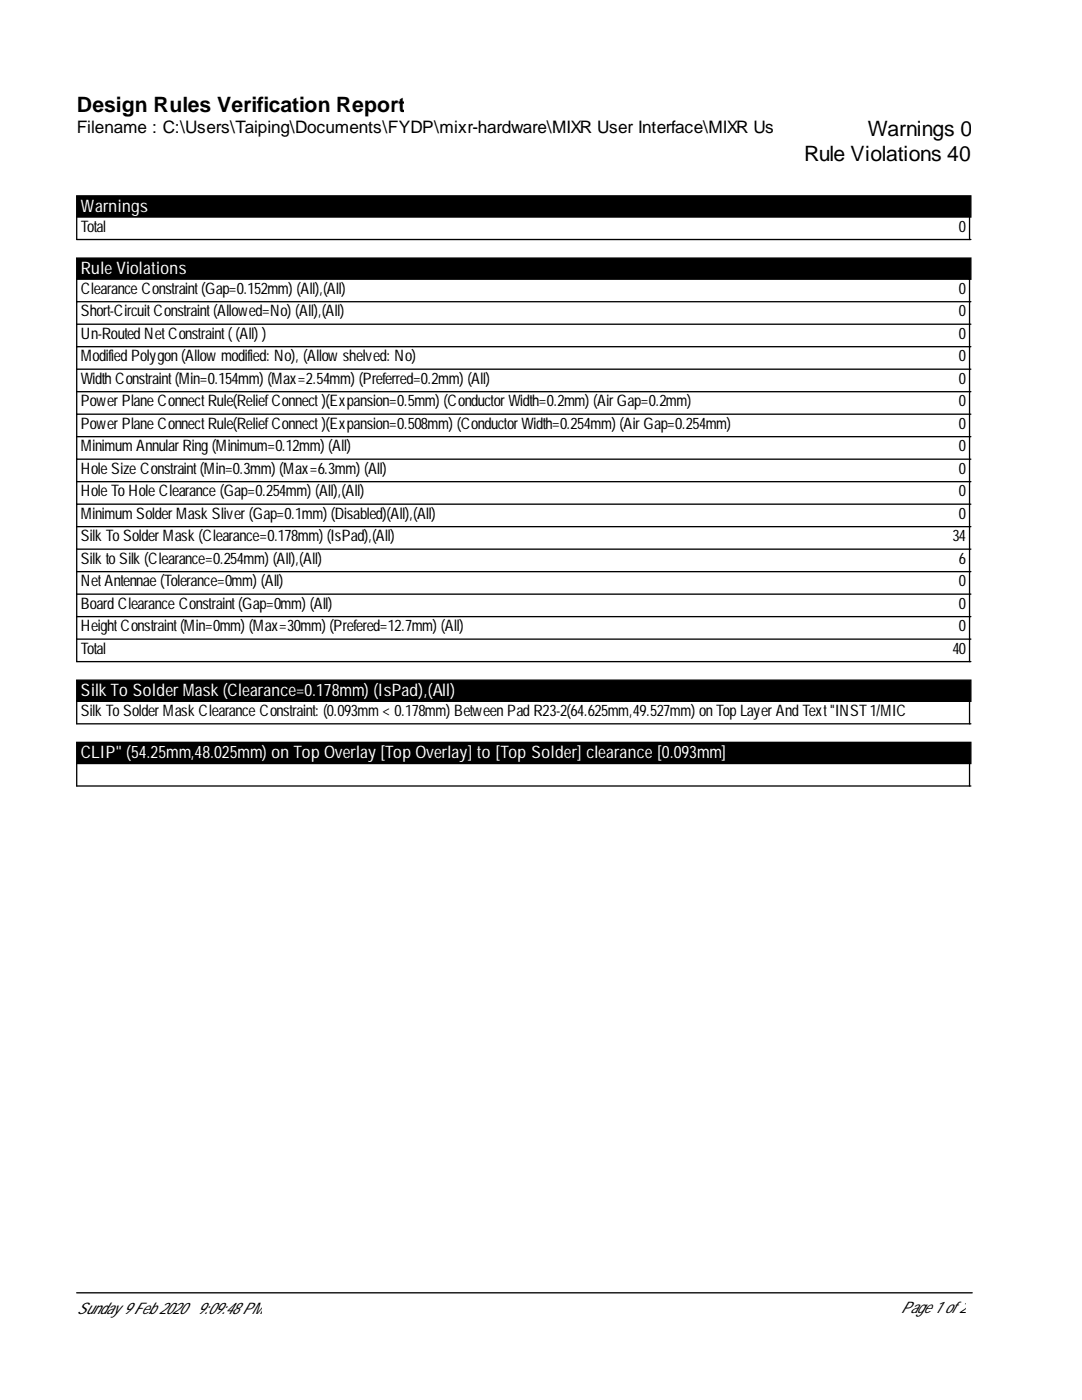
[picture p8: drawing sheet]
<svg xmlns="http://www.w3.org/2000/svg" width="216mm" height="279mm" viewBox="0 0 216 279" stroke-linecap="round" stroke-linejoin="round" font-family="sans-serif">
<defs><g id="words">
<g font-size="4.2">
<text x="15.3" y="22.3">Design Rules Verification Report</text>
<text x="173.1" y="27.1">Warnings 0</text>
<text x="160.5" y="32.1">Rule Violations 40</text>
</g>
<text font-size="3.4" x="15.3" y="26.6">Filename : C:\Users\Taiping\Documents\FYDP\mixr-hardware\MIXR User Interface\MIXR Us</text>
<g font-size="3.4" fill="#fff">
<text x="16.1" y="42.3">Warnings</text>
<text x="16.1" y="54.7">Rule Violations</text>
<text x="16.1" y="138.9">Silk To Solder Mask (Clearance=0.178mm) (IsPad),(All)</text>
<text x="16.1" y="151.4">CLIP&quot; (54.25mm,48.025mm) on Top Overlay [Top Overlay] to [Top Solder] clearance [0.093mm]</text>
</g>
<g font-size="3.2">
<text x="16.1" y="46.2">Total</text>
<text x="191.4" y="46.2">0</text>
<text x="16.1" y="58.6">Clearance Constraint(Gap=0.152mm) (All),(All)</text>
<text x="191.4" y="58.6">0</text>
<text x="16.1" y="63.1">Short-CircuitConstraint(Allowed=No) (All),(All)</text>
<text x="191.4" y="63.1">0</text>
<text x="16.1" y="67.6">Un-Routed NetConstraint( (All) )</text>
<text x="191.4" y="67.6">0</text>
<text x="16.1" y="72.1">Modified Polygon (Allow modified: No), (Allow shelved: No)</text>
<text x="16.1" y="76.6">Width Constraint(Min=0.154mm) (Max=2.54mm) (Preferred=0.2mm) (All)</text>
<text x="191.4" y="72.1">0</text>
<text x="191.4" y="76.6">0</text>
<text x="16.1" y="81.1">Power Plane ConnectRule(ReliefConnect)(Expansion=0.5mm) (Conductor Width=0.2mm) (Air Gap=0.2mm)</text>
<text x="191.4" y="81.1">0</text>
<text x="16.1" y="85.6">Power Plane ConnectRule(ReliefConnect)(Expansion=0.508mm) (Conductor Width=0.254mm) (Air Gap=0.254mm)</text>
<text x="191.4" y="85.6">0</text>
<text x="16.1" y="90.1">Minimum Annular Ring (Minimum=0.12mm) (All)</text>
<text x="16.1" y="94.6">Hole Size Constraint(Min=0.3mm) (Max=6.3mm) (All)</text>
<text x="191.4" y="90.1">0</text>
<text x="191.4" y="94.6">0</text>
<text x="16.1" y="99">Hole To Hole Clearance (Gap=0.254mm) (All),(All)</text>
<text x="191.4" y="99">0</text>
<text x="16.1" y="103.5">Minimum Solder Mask Sliver (Gap=0.1mm) (Disabled)(All),(All)</text>
<text x="191.4" y="103.5">0</text>
<text x="16.1" y="108">Silk To Solder Mask (Clearance=0.178mm) (IsPad),(All)</text>
<text x="16.1" y="112.5">Silk to Silk (Clearance=0.254mm) (All),(All)</text>
<text x="190" y="108">34</text>
<text x="191.4" y="112.5">6</text>
<text x="16.1" y="117">NetAntennae (Tolerance=0mm) (All)</text>
<text x="191.4" y="117">0</text>
<text x="16.1" y="121.5">Board Clearance Constraint(Gap=0mm) (All)</text>
<text x="16.1" y="126">HeightConstraint(Min=0mm) (Max=30mm) (Prefered=12.7mm) (All)</text>
<text x="191.4" y="121.5">0</text>
<text x="191.4" y="126">0</text>
<text x="16.1" y="130.5">Total</text>
<text x="190" y="130.5">40</text>
<text x="16.1" y="142.9">Silk To Solder Mask Clearance Constraint: (0.093mm &lt; 0.178mm) Between Pad R23-2(64.625mm,49.527mm) on Top Layer And Text&quot;INST1/MIC</text>
<text x="15.3" y="262.2">Sunday 9Feb 2020</text>
<text x="39.4" y="262.2">9:09:48 PM</text>
<text x="179.7" y="262">Page 1 of2</text>
</g>
</g></defs>
<path d="M15.3 39.1h178.4v4.2h-178.4zM15.3 51.5h178.4v4.2h-178.4zM15.3 135.7h178.4v4.3h-178.4zM15.3 148.2h178.4v4.2h-178.4z" fill="#000" stroke="#000" stroke-width=".26"/>
<g fill="none" stroke="#000" stroke-width=".26">
<path d="M15.3 43.3v4.5h178.4M15.3 55.7v76.3h178.4M193.5 43.3v4.5M193.5 55.7v76.3M15.3 60.2h178.4M15.3 64.7h178.4M15.3 69.2h178.4M15.3 73.7h178.4M15.3 78.2h178.4M15.3 82.7h178.4M15.3 87.1h178.4M15.3 91.6h178.4"/>
<path d="M15.3 96.1h178.4M15.3 100.6h178.4M15.3 105.1h178.4M15.3 109.6h178.4M15.3 114.1h178.4M15.3 118.6h178.4M15.3 140v4.5h178.4M15.3 123.1h178.4M15.3 127.6h178.4M193.5 140v4.5M15.3 152.4v4.5h178.4M193.5 152.4v4.5"/>
<path d="M15.3 258h178.7"/>
</g>
<use href="#words"/>
</svg>
